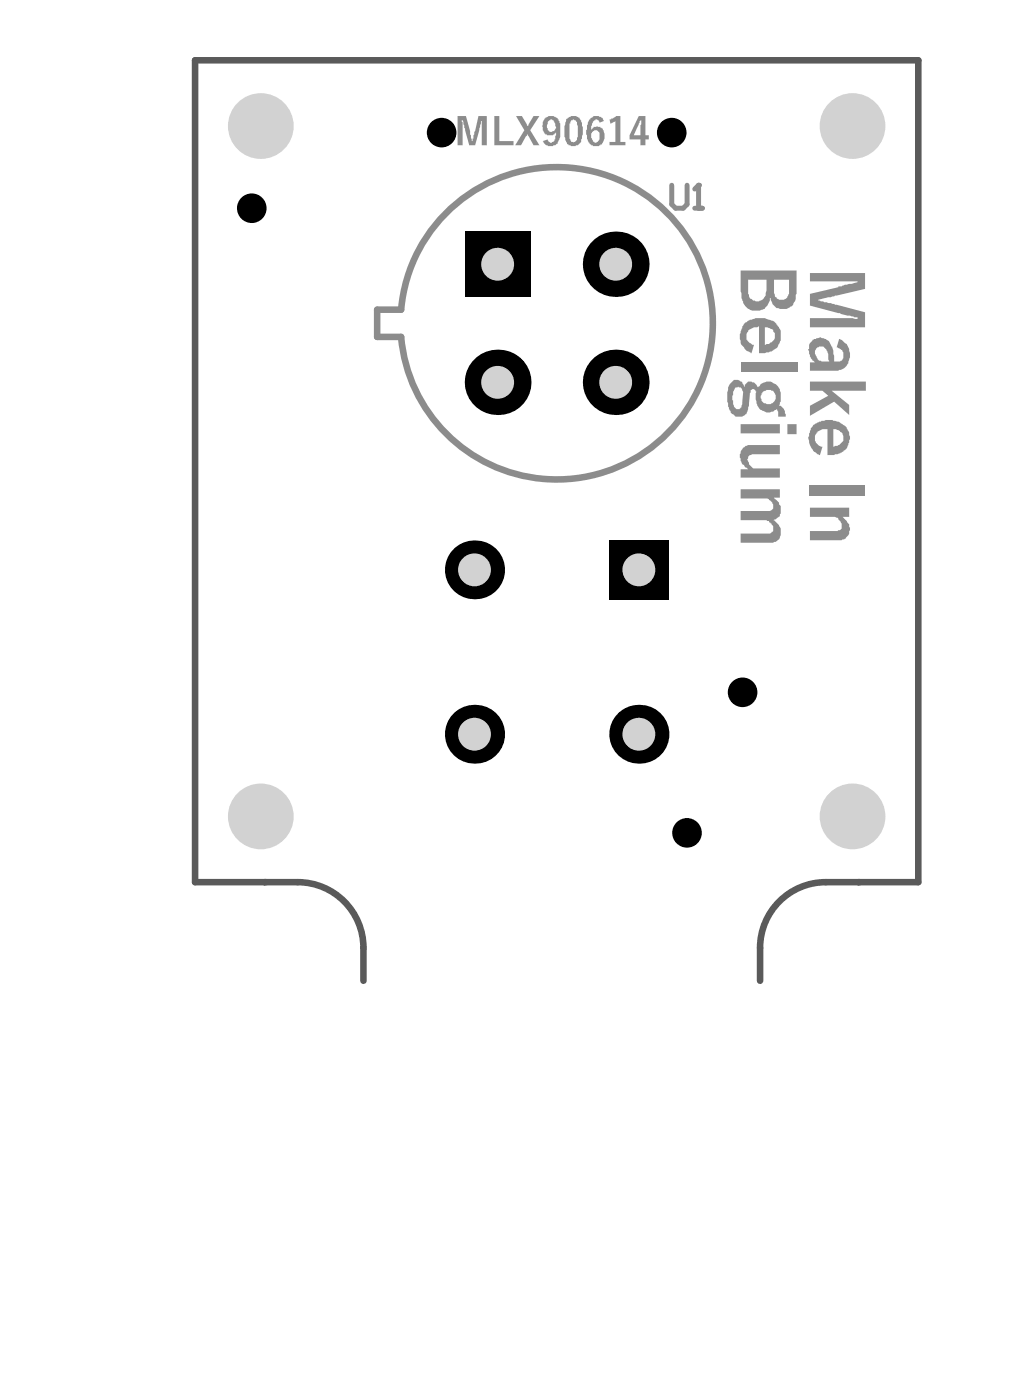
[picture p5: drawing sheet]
<svg xmlns="http://www.w3.org/2000/svg" width="51mm" height="71mm" viewBox="0 0 51 71" stroke-linecap="round" stroke-linejoin="round" font-family="sans-serif">
<path d="M41.8 44.7h1.7" fill="none" stroke="#5a5a5a" stroke-width=".33"/>
<circle cx="43.5" cy="44.7" r=".17" fill="#5a5a5a"/>
<path d="M18.4 48v1.7M38.5 48v1.7" fill="none" stroke="#5a5a5a" stroke-width=".33"/>
<circle cx="13.4" cy="44.7" r=".17" fill="#5a5a5a"/>
<path d="M41.8 44.7a3.3 3.3 0 0 0-3.3 3.3M43.5 44.7h3v-41.6h-36.6v41.6h5.2a3.3 3.3 0 0 1 3.3 3.3" fill="none" stroke="#5a5a5a" stroke-width=".33"/>
<path d="M31 27.5h2.7v2.7h-2.7z" fill-rule="evenodd" fill="#000"/>
<circle cx="32.4" cy="28.9" r=".83" fill="#d2d2d2"/>
<circle cx="24" cy="28.9" r="1.33" fill="#000"/>
<circle cx="24" cy="28.9" r=".83" fill="#d2d2d2"/>
<circle cx="32.4" cy="37.2" r="1.33" fill="#000"/>
<circle cx="32.4" cy="37.2" r=".83" fill="#d2d2d2"/>
<circle cx="24" cy="37.2" r="1.33" fill="#000"/>
<circle cx="24" cy="37.2" r=".83" fill="#d2d2d2"/>
<path d="M23.7 11.9h3v3h-3z" fill-rule="evenodd" fill="#000"/>
<circle cx="25.2" cy="13.4" r=".83" fill="#d2d2d2"/>
<circle cx="25.2" cy="19.4" r="1.49" fill="#000"/>
<circle cx="25.2" cy="19.4" r=".83" fill="#d2d2d2"/>
<circle cx="31.2" cy="13.4" r="1.49" fill="#000"/>
<circle cx="31.2" cy="13.4" r=".83" fill="#d2d2d2"/>
<circle cx="31.2" cy="19.4" r="1.49" fill="#000"/>
<circle cx="31.2" cy="19.4" r=".83" fill="#d2d2d2"/>
<g fill="#000">
<circle cx="12.8" cy="10.5" r=".75"/>
<circle cx="22.4" cy="6.7" r=".75"/>
<circle cx="34" cy="6.7" r=".75"/>
<circle cx="37.6" cy="35.1" r=".75"/>
<circle cx="34.8" cy="42.2" r=".75"/>
</g>
<path d="M43 41.2h.3v.3h-.3z" fill-rule="evenodd" fill="#000"/>
<circle cx="43.2" cy="41.4" r="1.67" fill="#d2d2d2"/>
<path d="M43 6.2h.3v.4h-.3z" fill-rule="evenodd" fill="#000"/>
<circle cx="43.2" cy="6.4" r="1.67" fill="#d2d2d2"/>
<path d="M30.9 27.4h3v3h-3z" fill-rule="evenodd" fill="#000"/>
<circle cx="32.4" cy="28.9" r=".83" fill="#d2d2d2"/>
<circle cx="24" cy="28.9" r="1.49" fill="#000"/>
<circle cx="24" cy="28.9" r=".83" fill="#d2d2d2"/>
<circle cx="32.4" cy="37.2" r="1.49" fill="#000"/>
<circle cx="32.4" cy="37.2" r=".83" fill="#d2d2d2"/>
<circle cx="24" cy="37.2" r="1.49" fill="#000"/>
<circle cx="24" cy="37.2" r=".83" fill="#d2d2d2"/>
<path d="M23.5 11.7h3.4v3.3h-3.4z" fill-rule="evenodd" fill="#000"/>
<circle cx="25.2" cy="13.4" r=".83" fill="#d2d2d2"/>
<path d="M13 41.2h.4v.3h-.4z" fill-rule="evenodd" fill="#000"/>
<circle cx="13.2" cy="41.4" r="1.67" fill="#d2d2d2"/>
<circle cx="25.2" cy="19.4" r="1.66" fill="#000"/>
<circle cx="25.2" cy="19.4" r=".83" fill="#d2d2d2"/>
<path d="M13 6.2h.4v.4h-.4z" fill-rule="evenodd" fill="#000"/>
<circle cx="13.2" cy="6.4" r="1.67" fill="#d2d2d2"/>
<circle cx="31.2" cy="13.4" r="1.66" fill="#000"/>
<circle cx="31.2" cy="13.4" r=".83" fill="#d2d2d2"/>
<circle cx="31.2" cy="19.4" r="1.66" fill="#000"/>
<circle cx="31.2" cy="19.4" r=".83" fill="#d2d2d2"/>
<path d="M20.3 15.7h-1.2v1.4h1.2" fill="none" stroke="#8c8c8c" stroke-width=".33"/>
<path d="M34 9.4v1l.2 .1h.4l.2-.1v-1M35.2 10.5h.4M35.4 9.4h.1M35.4 9.4v1.1M35.4 9.4l-.2 .2" fill="none" stroke="#8c8c8c" stroke-width=".25"/>
<g fill="#8c8c8c">
<path d="M23.2 5.9h.4l.3 1.2 .3-1.2h.5v1.5h-.3v-1.3l-.3 1.3h-.3l-.4-1.3v1.3h-.2z"/>
<path d="M25 5.9h.3v1.2h.7v.3h-1z"/>
<path d="M26.1 5.9h.3l.3 .5 .3-.5h.3l-.4 .7 .4 .8h-.3l-.3-.6-.3 .6h-.3l.5-.8z"/>
<path d="M30.9 6l.3-.1h.2v1.3h.3v.2h-.8v-.2h.3v-1.1l-.3 .2z"/>
<path d="M41 13.8h2.8v.8l-2.4 .6 2.4 .6v.8h-2.8v-.5l2.4 .1v-.1l-2.4-.6v-.6l2.4-.6h-2.4z"/>
<path d="M41 19.3h2.9v.5h-1.8l.9 .7v.5l-.8-.7-1.2 .8v-.5l1-.6-.3-.2h-.7z"/>
<path d="M41 24.6h2.8v.5h-2.8z"/>
<path d="M41 25.7h2v.5h-.4a.61 .61 0 0 1 .4 .7 .61 .61 0 0 1-.6 .5h-1.4v-.5h1.3a.33 .33 0 0 0 .3-.2 .33 .33 0 0 0-.1-.4l-.2-.1h-1.3z"/>
<path d="M37.5 18.4h2.9v.4h-2.9z"/>
<path d="M37.6 22.7l.3-.2h1.6v.5h-1.3a.33 .33 0 0 0-.3 .3 .33 .33 0 0 0 .2 .3v.1h1.4v.5h-2v-.4h.4a.73 .73 0 0 1-.3-1.1z"/>
<path d="M37.5 24.8h2v.4h-.3a.64 .64 0 0 1 .1 1.1h-.1a.63 .63 0 0 1 .1 1.1l-1.8 .1v-.5h1.3a.32 .32 0 0 0 .4-.3 .32 .32 0 0 0-.3-.3l-1.4-.1v-.4h1.3a.3 .3 0 0 0 .4-.3 .3 .3 0 0 0-.3-.3l-1.4-.1z"/>
<path d="M27.9 6a.34 .34 0 0 0-.2 .4 .34 .34 0 0 0 .3 .3 .34 .34 0 0 0 .2-.3 .34 .34 0 0 0-.2-.4zM27.6 6a.53 .53 0 0 1 .7 0 .53 .53 0 0 1 .1 .6 .54 .54 0 0 1-.2 .6 .54 .54 0 0 1-.6 .1l-.1-.2h.2a.21 .21 0 0 0 .3 .1 .21 .21 0 0 0 .1-.3l.1-.2a.4 .4 0 0 1-.6 .1 .4 .4 0 0 1-.1-.5z"/>
<path d="M28.9 6.1l-.1 .4a.59 .59 0 0 0 .3 .7 .84 .84 0 0 0 .1-.9l-.1-.2zM28.7 6a.49 .49 0 0 1 .5-.1 .49 .49 0 0 1 .3 .5v.1a.81 .81 0 0 1-.4 .9 .57 .57 0 0 1-.5-.8z"/>
<path d="M29.9 6a.39 .39 0 0 1 .7 .1l-.2 .1-.1-.1a.27 .27 0 0 0-.3 .1 .27 .27 0 0 0-.1 .3v.1a.35 .35 0 0 1 .4-.2 .35 .35 0 0 1 .3 .3 .47 .47 0 0 1-.3 .7 .47 .47 0 0 1-.6-.5 1.1 1.1 0 0 1 .2-.9zM30 6.6a.36 .36 0 0 0 .2 .6 .35 .35 0 0 0 .2-.3 .35 .35 0 0 0-.3-.3z"/>
<path d="M32.4 6.1l-.3 .8h.3zM32.4 5.9h.3v1h.2v.2h-.2v.3h-.3v-.3h-.5v-.2z"/>
<path d="M41.4 17.6a.48 .48 0 0 0 .2 .7h.4a.62 .62 0 0 0-.5-.7zM41.1 17.2a.71 .71 0 0 1 .8 0 .71 .71 0 0 1 .3 .7v.4a.36 .36 0 0 0 .5-.2 .36 .36 0 0 0-.1-.4l-.2-.1 .1-.4a.84 .84 0 0 1 .5 .8 .84 .84 0 0 1-.6 .8h-1.4v-.4h.3a.81 .81 0 0 1-.2-1.2z"/>
<path d="M42.2 21.7v.9a.45 .45 0 0 0 .5-.4 .45 .45 0 0 0-.5-.5zM41.2 21.5a1.15 1.15 0 0 1 1.8 .5 .86 .86 0 0 1-1 1h-.1v-1.3a.46 .46 0 0 0-.6 .3 .46 .46 0 0 0 .4 .6l-.2 .4a.99 .99 0 0 1-.3-1.5z"/>
<path d="M39.2 14.2v.5a.4 .4 0 0 0 .4 .5 .4 .4 0 0 0 .4-.6v-.4zM37.9 14.2v.5a.47 .47 0 0 0 .5 .6 .47 .47 0 0 0 .4-.6v-.5zM37.5 13.7h2.8v1.1a.74 .74 0 0 1-.7 .8h-.3l-.2-.2-.1-.3a.75 .75 0 0 1-.8 .6 .75 .75 0 0 1-.6-.9z"/>
<path d="M38.7 16.6v.9a.44 .44 0 0 0 .5-.4 .44 .44 0 0 0-.3-.5zM37.7 16.4l.2-.2a1.19 1.19 0 0 1 1.6 .5v.1a.86 .86 0 0 1-1 1.1h-.1v-1.4a.5 .5 0 0 0-.5 .3 .5 .5 0 0 0 .1 .6l.2 .1-.1 .4a.93 .93 0 0 1-.4-1.5z"/>
<path d="M37 19.4a.41 .41 0 0 1 .7 .2 .35 .35 0 0 1 .4-.3 .35 .35 0 0 1 .3 .3 .67 .67 0 0 1 .9-.1 .67 .67 0 0 1 .2 .9v.2l.2 .1 .1 .4h-.4v-.2a.13 .13 0 0 0-.1-.2 .13 .13 0 0 0-.1 .1 .69 .69 0 0 1-.9-.8 .17 .17 0 0 0 0-.2 .17 .17 0 0 0-.3 0l-.1 .7a.5 .5 0 0 1-.2 .5 .5 .5 0 0 1-.5 0 1.45 1.45 0 0 1-.2-1.5zM38.5 20.1a.4 .4 0 0 0 .8 0 .4 .4 0 0 0-.8 0zM37.2 19.7a.85 .85 0 0 0 .1 1l.3-.1v-.8a.26 .26 0 0 0-.4-.1z"/>
<path d="M39.9 21.5h.4v.5h-.4zM37.5 21.5h2v.4h-2z"/>
</g>
<path d="M20.3 15.7a7.9 7.9 0 0 1 12-6.1 7.9 7.9 0 0 1 0 13.5 7.9 7.9 0 0 1-12-6" fill="none" stroke="#8c8c8c" stroke-width=".33"/>
</svg>
